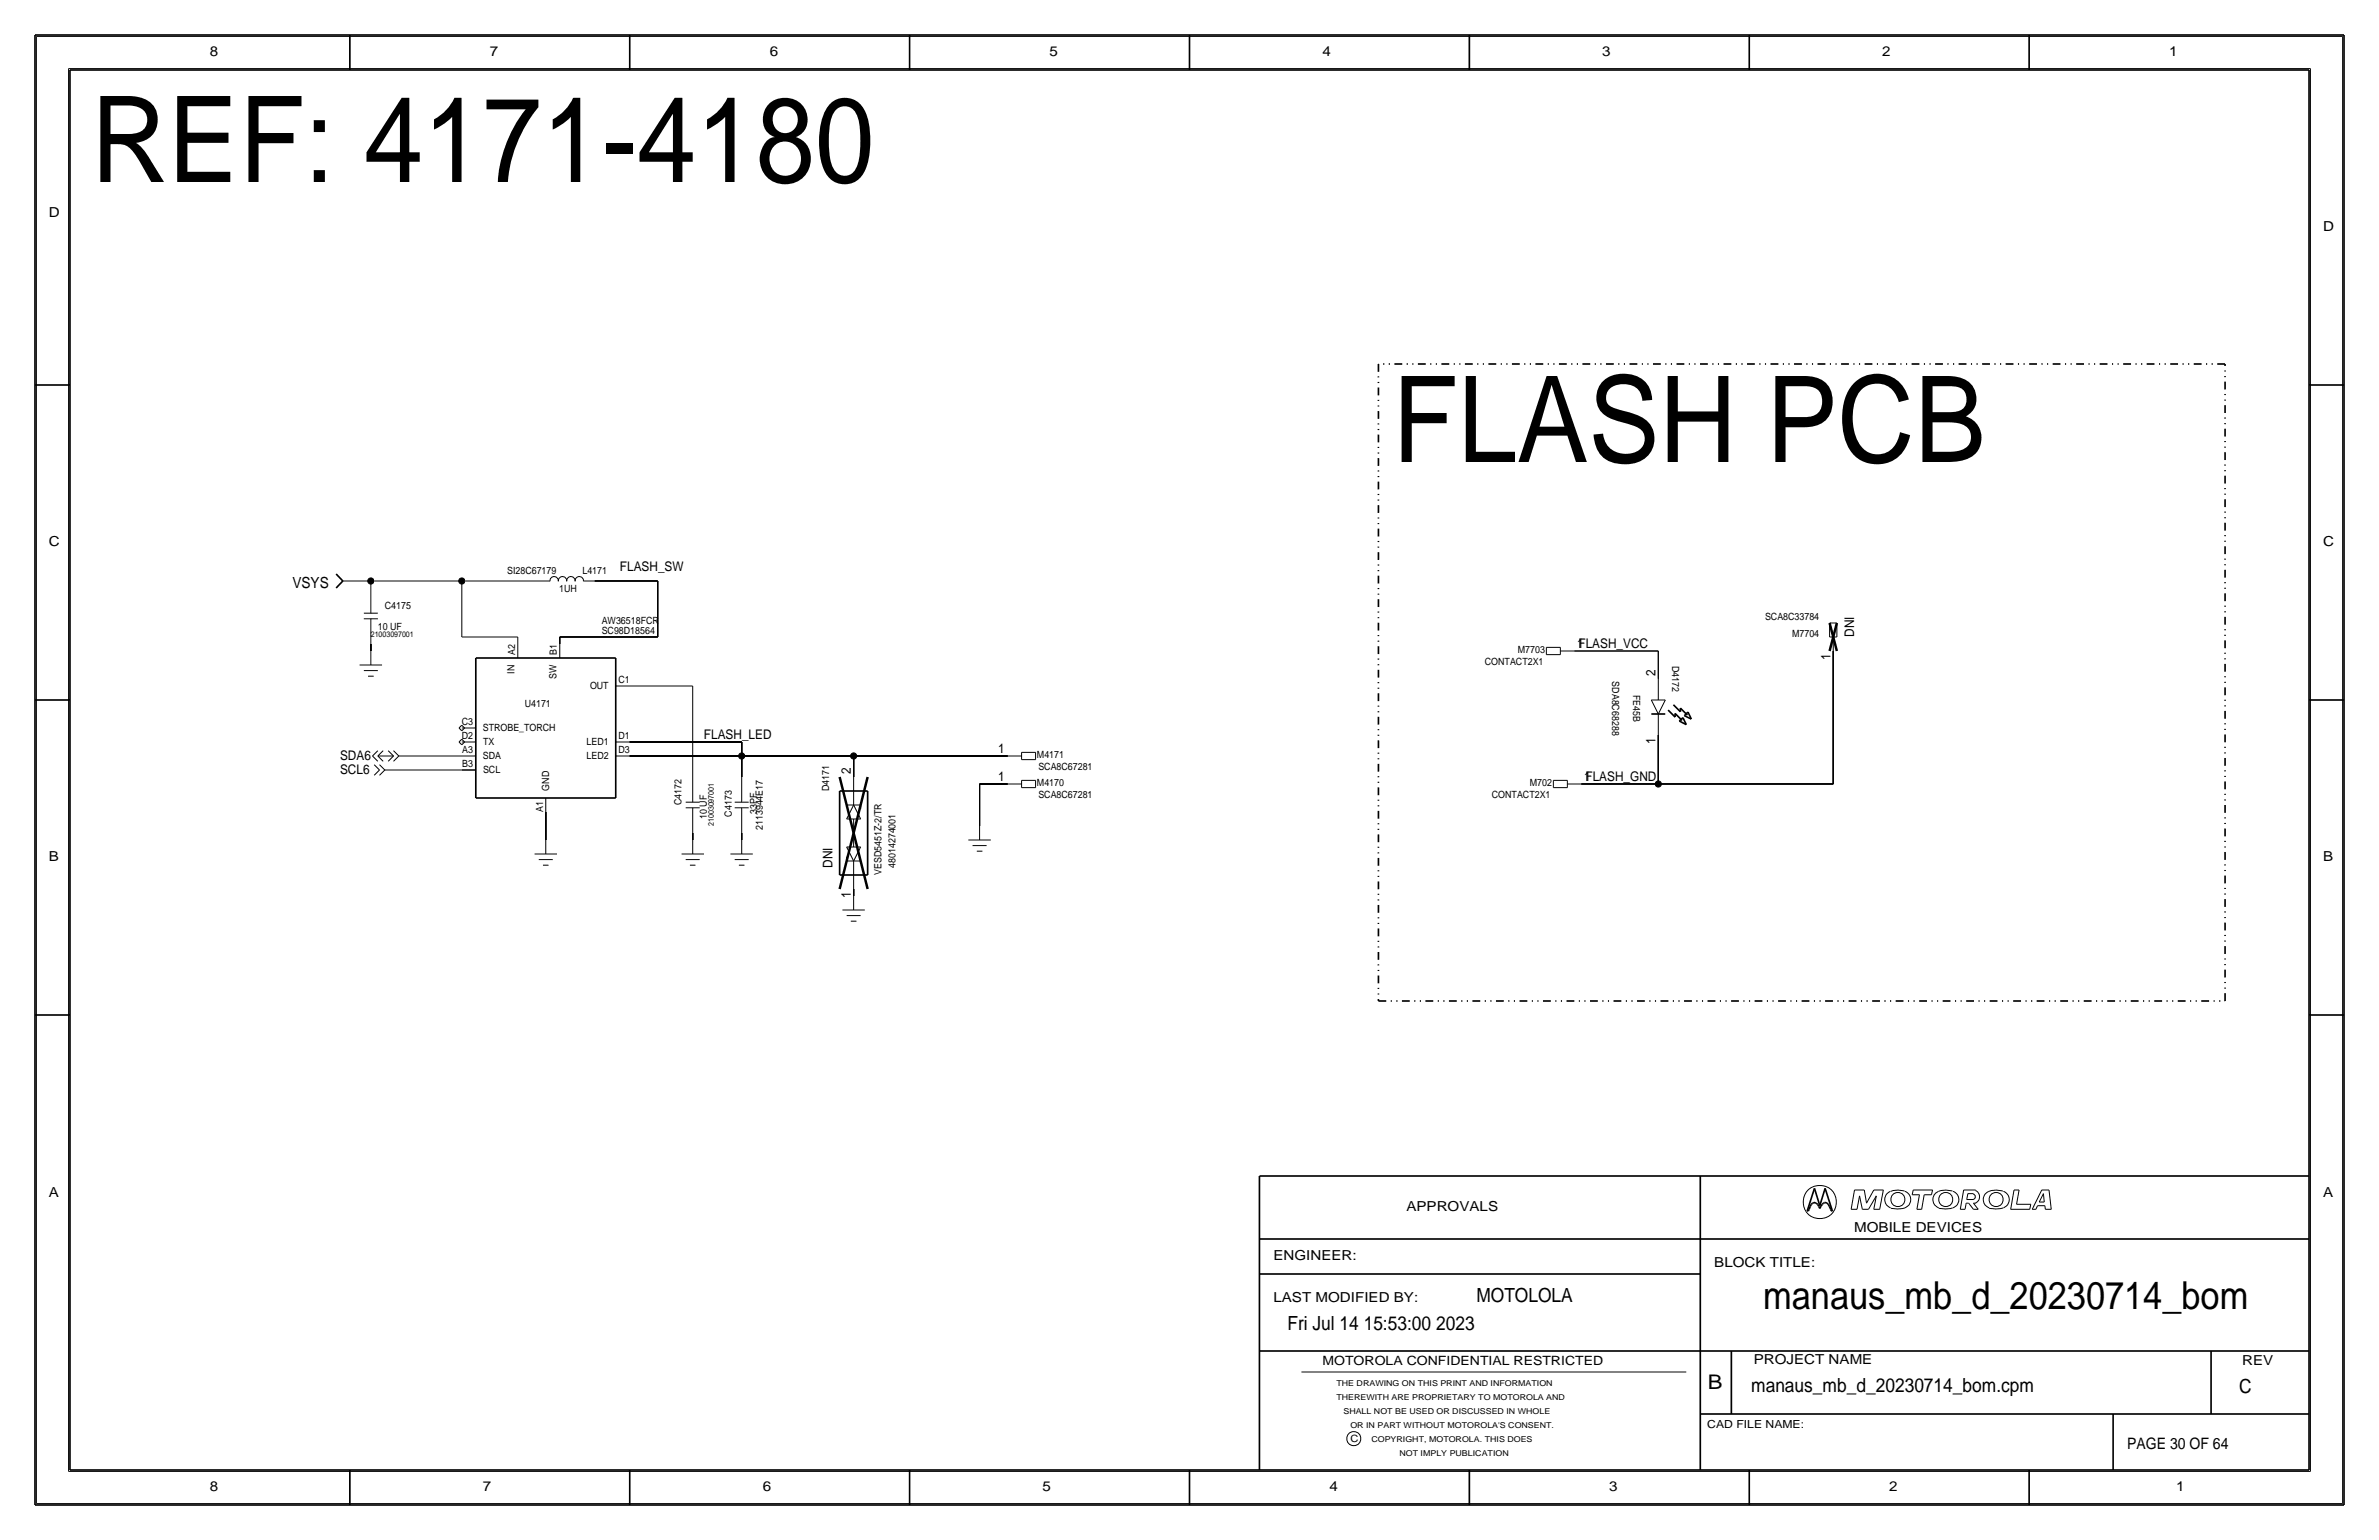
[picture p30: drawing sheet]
<svg xmlns="http://www.w3.org/2000/svg" width="432mm" height="279mm" viewBox="0 0 432 279" stroke-linecap="round" stroke-linejoin="round" font-family="sans-serif">
<defs><g id="words">
<g font-size="21.7">
<text x="16.5" y="33">REF: 4171-4180</text>
<text x="252.7" y="83.8">FLASH PCB</text>
</g>
<text font-size="7" x="320" y="237.5">manaus_mb_d_20230714_bom</text>
<text font-size="3.7" x="310" y="252.1">B</text>
<g font-size="3.5">
<text x="268" y="236.2">MOTOLOLA</text>
<text x="233.7" y="241.3">Fri Jul 14 15:53:00 2023</text>
<text x="317.9" y="252.6">manaus_mb_d_20230714_bom.cpm</text>
<text x="406.4" y="252.7">C</text>
</g>
<text font-size="2.9" x="386.1" y="262.9">PAGE 30 OF 64</text>
<text font-size="2.8" x="53.1" y="106.7">VSYS</text>
<g font-size="2.5">
<text x="38.1" y="10.2">8</text>
<text x="88.9" y="10.2">7</text>
<text x="139.7" y="10.2">6</text>
<text x="190.5" y="10.2">5</text>
<text x="240" y="10.2">4</text>
<text x="290.8" y="10.2">3</text>
<text x="341.6" y="10.2">2</text>
<text x="393.7" y="10.2">1</text>
<text x="8.9" y="39.4">D</text>
<text x="421.6" y="41.9">D</text>
<text x="8.9" y="99.1">C</text>
<text x="421.6" y="99.1">C</text>
<text x="8.9" y="156.2">B</text>
<text x="421.6" y="156.2">B</text>
<text x="8.9" y="217.2">A</text>
<text x="255.3" y="219.7">APPROVALS</text>
<text x="421.6" y="217.2">A</text>
<text x="336.5" y="223.5">MOBILE DEVICES</text>
<text x="231.1" y="228.6">ENGINEER:</text>
<text x="311.1" y="229.9">BLOCK TITLE:</text>
<text x="231.1" y="236.2">LAST MODIFIED BY:</text>
<text x="318.3" y="247.5">PROJECT NAME</text>
<text x="407" y="247.6">REV</text>
<text x="38.1" y="270.5">8</text>
<text x="87.6" y="270.5">7</text>
<text x="138.4" y="270.5">6</text>
<text x="189.2" y="270.5">5</text>
<text x="241.3" y="270.5">4</text>
<text x="292.1" y="270.5">3</text>
<text x="342.9" y="270.5">2</text>
<text x="395" y="270.5">1</text>
</g>
<g font-size="2.4">
<text x="112.5" y="103.6">FLASH_SW</text>
<text x="286.3" y="117.6">1FLASH_VCC</text>
<text x="332.2" y="119.8" transform="rotate(-90 332.2 119.8)">1</text>
<text x="336.5" y="115.6" transform="rotate(-90 336.5 115.6)">DNI</text>
<text x="300.5" y="122.7" transform="rotate(-90 300.5 122.7)">2</text>
<text x="61.7" y="137.9">SDA6</text>
<text x="127.8" y="134.1">FLASH_LED</text>
<text x="181.2" y="136.7">1</text>
<text x="300.5" y="135.1" transform="rotate(-90 300.5 135.1)">1</text>
<text x="61.7" y="140.5">SCL6</text>
<text x="154.4" y="140.5" transform="rotate(-90 154.4 140.5)">2</text>
<text x="181.2" y="141.7">1</text>
<text x="287.5" y="141.7">1FLASH_GND</text>
<text x="151.1" y="157.5" transform="rotate(-90 151.1 157.5)">DNI</text>
<text x="154.4" y="163" transform="rotate(-90 154.4 163)">1</text>
</g>
<text font-size="2.3" x="240" y="247.6">MOTOROLA CONFIDENTIAL RESTRICTED</text>
<text font-size="2" x="309.9" y="259.1">CAD FILE NAME:</text>
<g font-size="1.8">
<text x="92" y="104.1">SI28C67179</text>
<text x="101.5" y="107.4">1UH</text>
<text x="105.7" y="104.1">L4171</text>
<text x="69.9" y="110.5">C4175</text>
<text x="109.2" y="113.2">AW36518FCR</text>
<text x="320.4" y="112.5">SCA8C33784</text>
<text x="68.6" y="114.3">10 UF</text>
<text x="93.5" y="118.9" transform="rotate(-90 93.5 118.9)">A2</text>
<text x="101.1" y="118.9" transform="rotate(-90 101.1 118.9)">B1</text>
<text x="109.2" y="115">SC98D18564</text>
<text x="275.5" y="118.5">M7703</text>
<text x="325.3" y="115.6">M7704</text>
<text x="93.4" y="122.3" transform="rotate(-90 93.4 122.3)">IN</text>
<text x="101" y="123.2" transform="rotate(-90 101 123.2)">SW</text>
<text x="107.1" y="125.1">OUT</text>
<text x="112.3" y="124">C1</text>
<text x="269.5" y="120.7">CONTACT2X1</text>
<text x="292.6" y="123.6" transform="rotate(90 292.6 123.6)">SDA8C68288</text>
<text x="303.5" y="120.8" transform="rotate(90 303.5 120.8)">D4172</text>
<text x="83.8" y="131.6">C3</text>
<text x="95.2" y="128.3">U4171</text>
<text x="296.4" y="126.1" transform="rotate(90 296.4 126.1)">FE45B</text>
<text x="83.8" y="134.1">D2</text>
<text x="83.9" y="136.7">A3</text>
<text x="87.6" y="132.6">STROBE_TORCH</text>
<text x="87.6" y="137.7">SDA</text>
<text x="87.7" y="135.1">TX</text>
<text x="106.5" y="135.2">LED1</text>
<text x="106.5" y="137.7">LED2</text>
<text x="112.3" y="136.7">D3</text>
<text x="112.3" y="134.1">D1</text>
<text x="188.2" y="137.6">M4171</text>
<text x="83.9" y="139.2">B3</text>
<text x="87.7" y="140.3">SCL</text>
<text x="99.7" y="143.5" transform="rotate(-90 99.7 143.5)">GND</text>
<text x="150.5" y="143.5" transform="rotate(-90 150.5 143.5)">D4171</text>
<text x="188.2" y="142.6">M4170</text>
<text x="188.5" y="139.7">SCA8C67281</text>
<text x="277.7" y="142.6">M702</text>
<text x="98.6" y="147.3" transform="rotate(-90 98.6 147.3)">A1</text>
<text x="123.7" y="146" transform="rotate(-90 123.7 146)">C4172</text>
<text x="128.3" y="148.6" transform="rotate(-90 128.3 148.6)">10 UF</text>
<text x="132.8" y="148.2" transform="rotate(-90 132.8 148.2)">C4173</text>
<text x="137.4" y="147.7" transform="rotate(-90 137.4 147.7)">33PF</text>
<text x="188.5" y="144.8">SCA8C67281</text>
<text x="270.8" y="144.8">CONTACT2X1</text>
<text x="138.4" y="150.6" transform="rotate(-90 138.4 150.6)">2113944E17</text>
<text x="160" y="158.8" transform="rotate(-90 160 158.8)">VESD5451Z-2/TR</text>
<text x="162.6" y="157.5" transform="rotate(-90 162.6 157.5)">48014274001</text>
<text x="245.1" y="261.6">C</text>
</g>
<g font-size="1.5">
<text x="242.6" y="251.5">THE DRAWING ON THIS PRINT AND INFORMATION</text>
<text x="242.6" y="254">THEREWITH ARE PROPRIETARY TO MOTOROLA AND</text>
<text x="243.8" y="256.5">SHALL NOT BE USED OR DISCUSSED IN WHOLE</text>
<text x="245.1" y="259.1">OR IN PART WITHOUT MOTOROLA'S CONSENT.</text>
<text x="248.9" y="261.6">COPYRIGHT, MOTOROLA. THIS DOES</text>
<text x="254" y="264.2">NOT IMPLY PUBLICATION</text>
</g>
<g font-size="1.4">
<text x="67.3" y="115.6">21003097001</text>
<text x="129.5" y="149.9" transform="rotate(-90 129.5 149.9)">21003097001</text>
</g>
</g></defs>
<!-- layer: Nets -->
<g fill="none" stroke="#000" stroke-width=".18">
<path d="M64.8 105.4h2.5zM67.3 116.8v1.3zM67.3 105.4v1.3zM67.3 105.4h16.5zM83.8 115.6h10.2zM83.8 105.4v10.2zM83.8 105.4h14zM94 115.6v1.2zM101.6 115.6v1.2zM101.6 115.6h17.8zM107.9 105.4h11.5zM119.4 105.4v10.2z"/>
<path d="M285.8 118.1h15.2zM301 118.1v5.1zM332.7 118.1v24.1zM71.1 139.7h12.7zM74.9 137.2h8.9zM114.3 134.6h20.3zM114.3 137.2h20.3zM114.3 124.5h11.4zM125.7 124.5v16.5zM134.6 134.6v2.6zM134.6 137.2v3.8zM134.6 137.2h20.3z"/>
<path d="M154.9 137.2v3.8zM154.9 137.2h28zM301 133.3v8.9zM99.1 147.3v5.1zM125.7 151.1v1.3zM134.6 151.1v1.3zM177.8 142.2v7.7zM177.8 142.2h5.1zM287 142.2h14zM301 142.2h31.7zM154.9 161.3v1.3z"/>
</g>
<path d="M250.2 66v115.6M403.9 66h-153.7M250.2 181.6h153.7M403.9 181.6v-115.6" fill="none" stroke="#000" stroke-width=".3" stroke-dasharray="1.4 .8 .2 .8 .2 .8" stroke-linecap="butt"/>
<g fill="#000" stroke="#000" stroke-width=".18">
<circle cx="67.3" cy="105.4" r=".56"/>
<circle cx="83.8" cy="105.4" r=".56"/>
<circle cx="134.6" cy="137.2" r=".56"/>
<circle cx="154.9" cy="137.2" r=".56"/>
<circle cx="301" cy="142.2" r=".56"/>
</g>
<!-- layer: Components -->
<g fill="none" stroke="#000" stroke-width=".18">
<path d="M62.2 105.4h2.6zM66 112.3h2.6zM66 111.3h2.6zM67.3 106.7v4.6zM67.3 112.3v4.5zM67.3 118.1v2.6zM94 116.8v2.6zM97.8 105.4h2zM99.8 105.5a.75 .75 0 0 1 .8-.9 .75 .75 0 0 1 .7 .9M101.3 105.5a.75 .75 0 0 1 .8-.9 .75 .75 0 0 1 .7 .9M101.6 116.8v2.6zM102.9 105.5a.75 .75 0 0 1 .7-.9 .75 .75 0 0 1 .7 .9"/>
<path d="M104.4 105.5a.75 .75 0 0 1 .7-.9 .75 .75 0 0 1 .8 .9M105.9 105.4h2zM280.7 117.4h2.5zM280.7 118.8h2.5zM280.7 117.4v1.4zM283.2 118.1h2.6zM283.2 117.4v1.4zM332.1 115.6h1.3zM332.1 113v2.6zM332.1 113h1.3zM332.7 115.6v2.5zM333.4 113v2.6z"/>
<path d="M65.3 120.7h4zM66 121.7h2.6zM66.8 122.7h1zM67.6 137.2l1 .9zM67.6 137.2l1-1zM67.9 138.7l1 1zM68.6 137.2l.9 .9zM68.6 137.2h2.8zM68.6 137.2l.9-1zM68.9 139.7l-1 1zM68.9 138.7l.9 1zM69.8 139.7l-.9 1z"/>
<path d="M69.8 139.7h1.3zM70.5 136.2l.9 1zM71.4 137.2l-.9 .9zM71.4 136.2l1 1zM72.4 137.2l-1 .9zM72.4 137.2h2.5zM83.3 134.6l.5-.5zM83.3 134.6l.5 .5zM83.3 132.1l.5-.5zM83.3 132.1l.5 .5zM83.8 134.6h2.6zM83.8 132.1h2.6z"/>
<path d="M83.8 137.2h2.6zM83.8 139.7h2.6zM83.8 134.1l.5 .5zM83.8 131.6l.5 .5zM84.3 134.6l-.5 .5zM84.3 132.1l-.5 .5zM111.8 124.5h2.5zM111.8 137.2h2.5zM111.8 134.6h2.5zM182.9 137.2h2.5zM185.4 136.5v1.3zM185.4 136.5h2.6z"/>
<path d="M185.4 137.8h2.6zM188 136.5v1.3zM299.7 127h2.6zM299.7 127l1.3 2.5zM301 129.5v3.8zM301 123.2v3.8zM302.3 127l-1.3 2.5zM97 154.9h4.1zM97.8 156h2.5zM98.6 157h1zM99.1 152.4v2.5zM99.1 144.8v2.5z"/>
<path d="M123.7 154.9h4.1zM124.5 146.6h2.5zM124.5 145.5h2.5zM124.5 156h2.5zM125.2 157h1zM125.7 141v4.5zM125.7 146.6v4.5zM125.7 152.4v2.5zM132.6 154.9h4.1zM133.3 156h2.6zM133.3 145.5h2.6zM133.3 146.6h2.6z"/>
<path d="M134.1 157h1zM134.6 152.4v2.5zM134.6 146.6v4.5zM134.6 141v4.5zM153.7 153.7h2.5zM153.7 156.2h2.5zM153.7 153.7l1.2 2.5zM153.7 155.4v.8zM153.7 148.6h2.5zM153.7 146h2.5zM154.9 141v5zM154.9 156.2v5.1z"/>
<path d="M154.9 148.6v5.1zM154.9 146l1.3 2.6zM154.9 146l-1.2 2.6zM156.2 153.7l-1.3 2.5zM156.2 146v.8zM175.8 152.4h4zM176.5 153.4h2.6zM177.3 154.4h1zM177.8 149.9v2.5zM182.9 142.2h2.5zM185.4 141.6v1.3zM185.4 141.6h2.6z"/>
<path d="M185.4 142.9h2.6zM188 141.6v1.3zM281.9 141.6h2.6zM281.9 142.9h2.6zM281.9 141.6v1.3zM284.5 142.2h2.5zM284.5 141.6v1.3zM152.9 165.1h4.1zM153.7 166.1h2.5zM154.4 167.1h1zM154.9 162.6v2.5z"/>
</g>
<g fill="none" stroke="#000" stroke-width=".3">
<path d="M61 104.1l1.2 1.3zM62.2 105.4l-1.2 1.3zM86.4 119.4h25.4zM86.4 119.4v25.4zM111.8 119.4v25.4zM299.7 129.5h2.6zM302.8 128.8l1.2 1.3zM303.7 127.9l1.3 1.2zM304 129.4v.7zM304 129.4l1.3 1.3zM304.8 130.8l.7-.6zM304.8 130.8l1.3 .7z"/>
<path d="M305 128.5l1.3 1.2zM305 128.5v.6zM305.5 130.2l.6 1.3zM305.7 129.8l.7-.6zM305.7 129.8l1.3 .7zM306.4 129.2l.6 1.3zM86.4 144.8h25.4zM152.4 143.5v15.3zM152.4 158.8h5.1zM152.4 143.5h5.1zM157.5 143.5v15.3z"/>
</g>
<path d="M332.1 113l1.3 5.1zM333.4 113l-1.3 5.1zM152.4 141l5.1 20.3zM157.5 141l-5.1 20.3z" fill="none" stroke="#000" stroke-width=".45"/>
<!-- layer: Page Border and Title Block -->
<g fill="none" stroke="#000" stroke-width=".3">
<path d="M6.3 6.4h419.1zM6.3 6.4v266.6zM12.7 12.7h406.4zM12.7 12.7v254zM63.5 6.4v6.3zM114.3 6.4v6.3zM165.1 6.4v6.3zM215.9 6.4v6.3zM266.7 6.4v6.3zM317.5 6.4v6.3zM368.3 6.4v6.3zM419.1 12.7v254z"/>
<path d="M425.4 6.4v266.6zM6.3 69.8h6.4zM419.1 69.8h6.3zM6.3 127h6.4zM419.1 127h6.3zM6.3 184.1h6.4zM419.1 184.1h6.3zM228.6 213.4v53.3zM228.6 213.4h190.5zM308.6 213.4v53.3zM328 219.7h.2zM328.4 219.4l-.2 .3z"/>
<path d="M328.6 218.8l-.2 .6zM328.8 218.5l-.2 .3zM329 218.3l.2-.1zM329 218.3l-.2 .2zM329.2 218.2h.2zM329.3 215.6l1 3.1zM329.3 215.6l-1.3 4.1zM329.4 218.2l.2 .1zM329.6 218.3l.3 .2zM329.9 218.5l.2 .3zM330.1 218.8l.2 .5zM330.5 218.8l-.2 .5z"/>
<path d="M330.8 218.5l-.3 .3zM331 218.3l-.2 .2zM331 218.3l.2-.1zM331.2 218.2h.2zM331.3 215.6l1.3 4.1zM331.3 215.6l-1 3.1zM331.4 218.2l.2 .1zM331.6 218.3l.2 .2zM331.8 218.5l.2 .3zM332 218.8l.3 .6zM332.3 219.4l.1 .3zM332.4 219.7h.2z"/>
<path d="M228.6 224.8h190.5zM228.6 231.1h80zM228.6 245.1h190.5zM308.6 256.5h110.5zM314.2 245.1v11.4zM383.5 256.5v10.2zM401.3 245.1v11.4zM6.3 273h419.1zM12.7 266.7h406.4zM63.5 266.7v6.3zM114.3 266.7v6.3zM165.1 266.7v6.3z"/>
<path d="M215.9 266.7v6.3zM266.7 266.7v6.3zM317.5 266.7v6.3zM368.3 266.7v6.3z"/>
</g>
<g fill="none" stroke="#000" stroke-width=".18">
<path d="M6.6 6.6h418.6zM6.6 6.6v266.2zM12.4 12.4h407zM12.4 12.4v254.6zM419.4 12.4v254.6zM425.2 6.6v266.2zM336 219.4h1.1zM336.6 215.9h1.8zM336.6 215.9l-.6 3.5zM337.5 217l-.4 2.4zM337.5 217l.5 2.4zM338 219.4h1.1z"/>
<path d="M338.4 215.9l.4 2.4zM340.1 215.9l-1.3 2.4zM340.1 215.9h1.7zM340.1 219.4h1.1zM340.6 217l-.5 2.4zM340.6 217l-1.5 2.4zM341.8 215.9l-.6 3.5zM343.1 216.2a1.6 1.6 0 0 0-1 1.5 1.6 1.6 0 0 0 1.1 1.5M345.7 216.1h-.2a4 4 0 0 0-2.3 .1M345.7 216.2a1.59 1.59 0 0 1 1.1 1.5 1.59 1.59 0 0 1-1.1 1.5 5.1 5.1 0 0 1-2.5 0M347.1 216.8h1.3zM347.3 215.9l-.2 .9z"/>
<path d="M347.3 215.9h3.5zM347.9 219.4h.9zM348.4 216.8l-.5 2.6zM349.2 216.8l-.4 2.6zM349.2 216.8h1.4zM350.8 215.9l-.2 .9zM354.4 216.1a3.1 3.1 0 0 0-3.3 .7 1.62 1.62 0 0 0 .8 2.4M354.4 219.2a5.1 5.1 0 0 1-2.5 0M354.5 216.2a1.59 1.59 0 0 1 1 1.5 1.59 1.59 0 0 1-1 1.5M355.8 219.4h.9zM356.4 215.9l-.6 3.5zM356.4 215.9h2.2z"/>
<path d="M356.9 218.3h.4zM356.9 218.3l-.2 1.1zM357 217.6h1.2zM357.2 216.6l-.2 1zM357.2 216.6h1zM357.3 218.3l.9 1.1zM358.1 216.7a.5 .5 0 0 1 .4 .4 .5 .5 0 0 1-.4 .5M358.2 219.4h.9zM358.2 218.3l.9 1.1zM358.2 218.3h.4zM358.5 216a1.24 1.24 0 0 1 .8 1.1 1.24 1.24 0 0 1-.8 1.2M363.5 216.1a3.1 3.1 0 0 0-3.3 .7 1.62 1.62 0 0 0 .8 2.4"/>
<path d="M363.6 219.2a5.1 5.1 0 0 1-2.6 0M363.6 216.2a1.59 1.59 0 0 1 1.1 1.5 1.59 1.59 0 0 1-1.1 1.5M364.9 219.4h3.5zM365.6 215.9l-.7 3.5zM365.6 215.9h.9zM366 218.5h2.6zM366.5 215.9l-.5 2.6zM368.6 218.5l-.2 .9zM368.9 219.4h.6zM369.8 218.7l-.3 .7zM369.8 218.7h1.3zM370.1 218.1h.9z"/>
<path d="M370.6 215.9l-1.7 3.5zM370.6 215.9h1.3zM370.9 216.6l-.8 1.5zM370.9 216.6l.1 1.5zM371.1 218.7l.1 .7zM371.2 219.4h1.1zM371.9 215.9l.4 3.5zM236.2 248.9h69.9zM6.6 272.8h418.6zM12.4 267h407z"/>
<circle cx="330.3" cy="218.1" r="3"/>
<circle cx="344.5" cy="217.6" r="1.28"/>
<circle cx="353.2" cy="217.6" r="1.28"/>
<circle cx="362.3" cy="217.6" r="1.28"/>
<circle cx="245.7" cy="261" r="1.28"/>
</g>
<use href="#words"/>
</svg>
